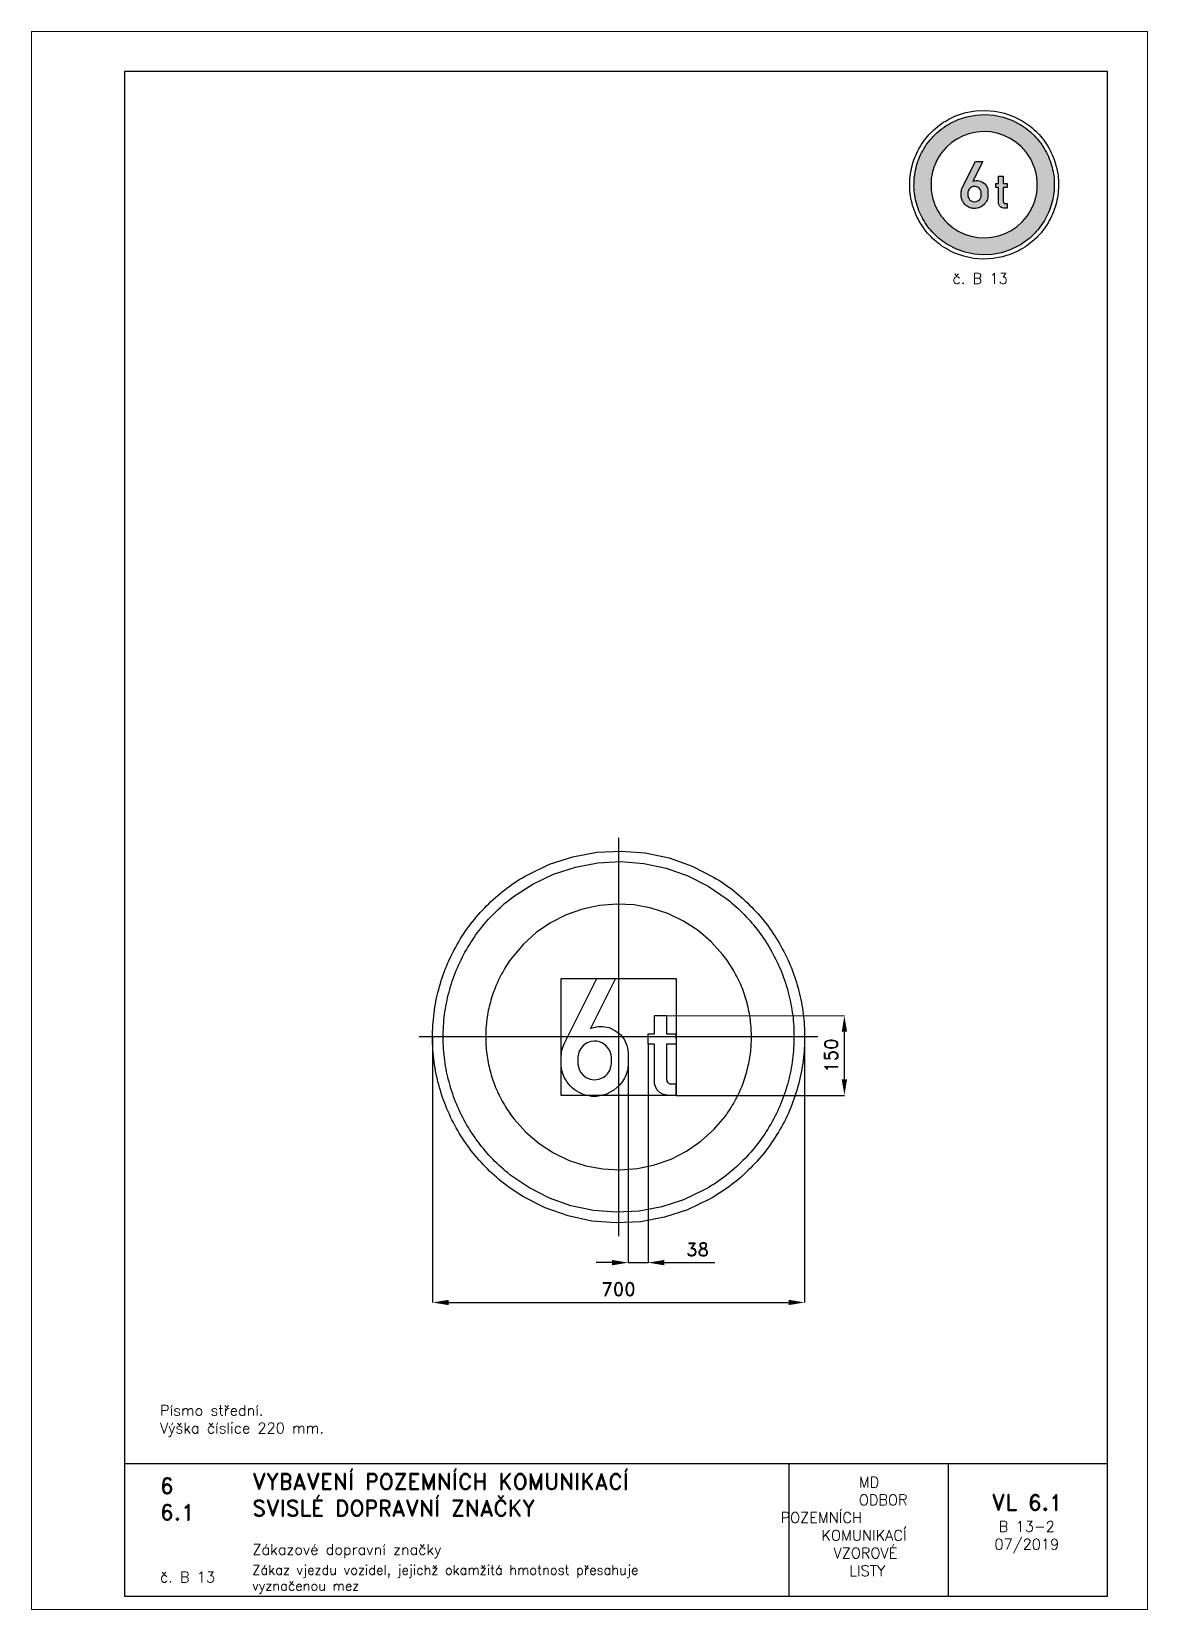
# Paper-space layout 'B 13-2' of a CAD drawing. Header units: millimetres. Extents: x 0 to 210, y 0 to 297.
# The model-space entities are those that its viewports show. They can reach past a viewport. Long polylines and large blocks are cut down to what shows.
import ezdxf

# ---------------------------------------------------------------- set-up
doc = ezdxf.new("R2010")
doc.units = ezdxf.units.MM
doc.header["$LTSCALE"] = 5
doc.linetypes.add('ČERCHOVANÁX2', pattern=[2, 1, -0.5, 0, -0.5])
doc.linetypes.add('ČÁRKOVANÁX2', pattern=[1.5, 1, -0.5])
for name, color, linetype in [('Kóty', 2, 'Continuous'), ('Rozpiska', 7, 'Continuous'), ('Značka', 7, 'Continuous')]:
    doc.layers.add(name, color=color, linetype=linetype)
doc.layers.add('Rámeček', color=6, linetype='Continuous', plot=False)
doc.styles.get("Standard").update_dxf_attribs({"font": 'romand.shx', "height": 25})
doc.dimstyles.get("Standard").update_dxf_attribs({"dimtxt": 25, "dimasz": 30, "dimexe": 0.18, "dimexo": 0.0625, "dimgap": 12.5, "dimtad": 1, "dimdec": 0, "dimzin": 0, "dimdsep": 46, "dimtxsty": 'Standard', "dimcen": 0.09, "dimadec": 0, "dimazin": 0, "dimtfac": 1, "dimtdec": 0, "dimtofl": 0, "dimtmove": 0, "dimatfit": 3, "dimfxl": 1, "dimtolj": 1, "dimtzin": 0, "dimarcsym": 0})

psp = doc.layouts.new('B 13-2')

# ---------------------------------------------------------------- texts
at = {"layer": 'Rozpiska', "color": 7, "attachment_point": 1}
for s, width, heights, insert, char_height in [('\\pi8.03909;{\\C6;č. B 13}', 27.9829, [2.67], (165.28, 251.51), 2), ('Písmo střední.\\PVýška číslice 220 mm. {\\H1.83333x; }', 155.5011, [0], (24.17, 38.48), 2), ('6', 149.0422, [0], (24.17, 24.77), 3), ('{\\C6;VYBAVENÍ POZEMNÍCH KOMUNIKACÍ\\P}SVISLÉ DOPRAVNÍ ZNAČKY{\\H1.34524x; }', 149.0422, [0], (41.56, 25.56), 3), ('\\pi14.7414;{\\C6;MD\\P\\pi2.36044;}ODBOR POZEMNÍCH{\\H1.57143x; }\\P\\pi7.69378;KOMUNIKACÍ{\\H1.5x; }\\P\\pi9.97949;{\\C6;VZOROVÉ\\H1.47619x; \\H0.67742x;\\P\\pi12.93187;LISTY\\H1.26984x; }', 33.1018, [0], (140.95, 24.95), 2), ('\\pi1.03113;{\\H1.5x;\\C6;VL 6.1\\P\\pi2.36443;\\H0.66667x;B 13-2\\H1.66666x; \\H0.6x;\\P\\pi1.5549;07/2019\\H1.80159x; }', 16.0623, [0], (179.66, 21.61), 2), ('6.1', 149.0422, [0], (24.17, 19.78), 3), ('{\\C6;Zákazové dopravní značky}', 149.0422, [0], (41.56, 12.29), 2), ('{\\C6;č. B 13}', 21.5722, [2.67], (24.17, 7.09), 2), ('Zákaz vjezdu vozidel, jejichž okamžitá hmotnost přesahuje\\Pvyznačenou mez', 149.0422, [0], (41.53, 8.34), 1.8)]:
    psp.add_mtext_dynamic_manual_height_columns(s, width=width, gutter_width=100, heights=heights, dxfattribs=dict(at, insert=insert, char_height=char_height))

msp = doc.modelspace()

# ---------------------------------------------------------------- texts
at = {"layer": 'Kóty', "insert": (400, -35), "char_height": 25, "attachment_point": 5, "rotation": 90}
msp.add_mtext('\\A1;150', dxfattribs=at)

# ---------------------------------------------------------------- blocks, each defined once
blk = doc.blocks.new('*D2')
at = {"layer": 'Defpoints', "color": 0, "transparency": 16777216}
for p in [(-350, 0), (350, -2.3), (350, -499.8)]:
    blk.add_point(p, dxfattribs=at)
at = {"layer": 'Kóty', "color": 0, "lineweight": -2, "transparency": 16777216}
for p, q in [((-350, -0.1), (-350, -500)), ((350, -2.4), (350, -500)), ((-320, -499.8), (320, -499.8))]:
    blk.add_line(p, q, dxfattribs=at)
at = {"layer": 'Kóty', "color": 0, "transparency": 16777216}
for points in [[(-320, -494.8), (-320, -504.8), (-350, -499.8)], [(320, -494.8), (320, -504.8), (350, -499.8)]]:
    blk.add_solid(points, dxfattribs=at)
at = {"layer": 'Kóty', "color": 0, "transparency": 16777216, "insert": (0, -474.8), "char_height": 25, "attachment_point": 5}
blk.add_mtext('\\A1;700', dxfattribs=at)
blk = doc.blocks.new('*D3')
at = {"layer": 'Defpoints', "color": 0, "transparency": 16777216}
for p in [(55.9, -13.3), (17.9, -39.9), (55.9, -424.8)]:
    blk.add_point(p, dxfattribs=at)
at = {"layer": 'Kóty', "color": 0, "lineweight": -2, "transparency": 16777216}
for p, q in [((55.9, -13.4), (55.9, -425)), ((17.9, -40), (17.9, -425)), ((-12.1, -424.8), (-42.1, -424.8)), ((85.9, -424.8), (181.3, -424.8))]:
    blk.add_line(p, q, dxfattribs=at)
at = {"layer": 'Kóty', "color": 0, "transparency": 16777216}
for points in [[(-12.1, -419.8), (-12.1, -429.8), (17.9, -424.8)], [(85.9, -419.8), (85.9, -429.8), (55.9, -424.8)]]:
    blk.add_solid(points, dxfattribs=at)
at = {"layer": 'Kóty', "color": 0, "transparency": 16777216, "insert": (148.6, -399.8), "char_height": 25, "attachment_point": 5}
blk.add_mtext('\\A1;38', dxfattribs=at)

# ---------------------------------------------------------------- dimensions: what is measured, and where the dimension line sits
at = {"layer": 'Kóty'}
for base, p1, p2, picture, middle in [((350, -499.8), (-350, 0), (350, -2.3), '*D2', (0, -474.8)), ((55.9, -424.8), (17.9, -39.9), (55.9, -13.3), '*D3', (148.6, -399.8))]:
    dim = msp.add_linear_dim(base=base, p1=p1, p2=p2, dimstyle='Standard', dxfattribs=at)
    dim.commit()
    dim.dimension.update_dxf_attribs({"geometry": picture, "text_midpoint": middle})

# ---------------------------------------------------------------- linework, layer by layer
at = {"layer": 'Kóty'}
for p, q in [((90.5, 40.1), (425.2, 40)), ((425, -80), (425, 10)), ((108.1, -110), (425.2, -110))]:
    msp.add_line(p, q, dxfattribs=at)
msp.add_lwpolyline([(17.9, -424.8), (55.9, -424.8)], dxfattribs=at)
for points in [[(420, 10), (430, 10), (425, 40)], [(420, -80), (430, -80), (425, -110)]]:
    msp.add_solid(points, dxfattribs=at)
at = {"layer": 'Značka', "color": 6, "linetype": 'ČERCHOVANÁX2', "lineweight": 25, "ltscale": 5}
for p, q in [((0, 375), (0, -375)), ((375, 0), (-375, 0))]:
    msp.add_line(p, q, dxfattribs=at)
at = {"layer": 'Značka', "color": 5}
for points in [[(350, 0, -0.001601), (350, -2.3), (350, -4.6, -0.032165), (346.5, -50.2, -0.035724), (336.9, -95, -0.036679), (321.8, -138.3, -0.034748), (300.8, -179, -0.034017), (275, -216.8, -0.034459), (244.2, -250.7, -0.034566), (209.5, -280.6, -0.034423), (171, -305.4), (129.7, -325.2), (86.2, -339.2), (41.2, -347.7), (-4.6, -350), (-50.2, -346.5), (-95, -336.9), (-138.2, -321.7), (-179, -300.8, -0.034411), (-216.8, -275, -0.034463), (-250.7, -244.2, -0.034411), (-280.6, -209.5, -0.03441), (-305.4, -171, -0.034424), (-325.2, -129.8, -0.034402), (-339.2, -86.2, -0.034415), (-347.7, -41.2, -0.034416), (-350, 4.6, -0.034417), (-346.5, 50.2, -0.034426), (-336.9, 95, -0.034414), (-321.7, 138.2, -0.034386), (-300.8, 179, -0.03442), (-275, 216.8, -0.034413), (-244.2, 250.7, -0.034435), (-209.5, 280.6, -0.034387), (-171, 305.4), (-129.8, 325.2), (-86.2, 339.2), (-41.2, 347.7), (4.6, 350), (50.2, 346.5), (95, 336.9), (138.2, 321.7), (178.9, 300.8, -0.034376), (216.8, 275, -0.034404), (250.7, 244.2, -0.034409), (280.6, 209.5, -0.03447), (305.4, 171, -0.034436), (325.2, 129.8, -0.034078), (339.2, 86.2, -0.032781), (347.5, 43.4, -0.034262), (350, 0)], [(-5.5, 110), (-52.7, 16), (-50, 16.9), (-47.3, 17.7), (-38.7, 19.4), (-30, 19.7), (-17.9, 17.5), (-6.8, 12.4), (3.4, 4.6), (11.1, -5.5), (15.7, -15.8, -0.062963), (17.7, -26.8), (17.8, -28), (17.9, -29.2), (17.9, -50.5), (17.8, -52), (17.8, -53.6, -0.057594), (15.8, -65.9, -0.056139), (11.1, -77.6, -0.065613), (2.6, -90.1), (-8.7, -100.1), (-24, -108.2), (-41, -111.8, -0.086724), (-61.1, -110, -0.085435), (-79.5, -101.5, -0.080203), (-93.8, -88.8, -0.076166), (-103.5, -72.4), (-106.7, -62.9, -0.054982), (-107.9, -53.1), (-108, -51.8), (-108, -50.5), (-108, -35.7), (-107.8, -34.5), (-107.7, -33.4), (-107.1, -28.4), (-106, -23.5), (-104.7, -19), (-102.9, -14.6), (-102.2, -13.1), (-101.5, -11.6), (-41, 110), (-5.5, 110)], [(-76.6, -37.5), (-76.6, -50.6), (-76.4, -51.6), (-76.3, -52.6, 0.046145), (-74.5, -59.9), (-71.1, -66.7), (-66.8, -72), (-61.2, -76.1), (-53.7, -79.3), (-45.6, -80.4), (-36.9, -79.4), (-29, -76), (-24.5, -72.9), (-20.7, -69.1), (-16.7, -63.1), (-14.5, -56.3), (-14, -53.4), (-13.6, -50.5), (-13.6, -37.7), (-13.8, -36.2), (-13.9, -34.6, 0.051247), (-15.4, -28.4), (-18.2, -22.7), (-23.7, -16), (-30.8, -11.2), (-35.6, -9.2), (-40.6, -8.1), (-42.8, -7.8), (-45, -7.8), (-52.2, -8.6), (-59.1, -11), (-65.9, -15.4), (-71.2, -21.5), (-74.6, -28.1), (-76.3, -35.4), (-76.4, -36.4), (-76.6, -37.5)]]:
    msp.add_lwpolyline(points, format="xyb", dxfattribs=at)
at = {"layer": 'Značka', "color": 1}
for points in [[(330, 0, -0.001639), (330, -2.2), (330, -4.3, -0.032173), (326.7, -47.3, -0.035726), (317.6, -89.6, -0.036661), (303.4, -130.4, -0.034754), (283.6, -168.7, -0.034016), (259.2, -204.4, -0.034458), (230.3, -236.4, -0.034569), (197.5, -264.5, -0.034449), (161.2, -287.9), (122.3, -306.6), (81.2, -319.8), (38.8, -327.9), (-4.3, -330), (-47.4, -326.7), (-89.6, -317.6), (-130.3, -303.3), (-168.7, -283.6), (-204.4, -259.3, -0.03441), (-236.4, -230.3, -0.034409), (-264.5, -197.5, -0.03441), (-287.9, -161.2, -0.034441), (-306.6, -122.3, -0.034433), (-319.8, -81.2, -0.03441), (-327.9, -38.8, -0.034417), (-330, 4.3, -0.034415), (-326.7, 47.4, -0.034412), (-317.6, 89.6, -0.034422), (-303.3, 130.3, -0.034404), (-283.6, 168.7, -0.034423), (-259.3, 204.4, -0.034409), (-230.3, 236.4, -0.034403), (-197.5, 264.5), (-161.2, 287.9), (-122.3, 306.6), (-81.2, 319.8), (-38.8, 327.9), (4.3, 330), (47.4, 326.7), (89.6, 317.6), (130.3, 303.3), (168.7, 283.6), (204.4, 259.3, -0.034418), (236.4, 230.3, -0.03441), (264.5, 197.5, -0.034469), (287.9, 161.2, -0.034439), (306.6, 122.3, -0.03407), (319.8, 81.2, -0.0328), (327.7, 40.9, -0.034269), (330, 0)], [(250, 0), (250, 1.6), (250, 3.3, 0.032169), (247.5, 35.9, 0.035732), (240.6, 67.9, 0.03669), (229.9, 98.8, 0.034741), (214.8, 127.8, 0.034045), (196.4, 154.8), (174.4, 179.1), (149.7, 200.4), (122.2, 218.1), (92.7, 232.3), (61.5, 242.3), (29.4, 248.4), (-3.3, 250), (-35.9, 247.5), (-67.9, 240.6), (-98.7, 229.8), (-127.8, 214.9), (-154.8, 196.4), (-179.1, 174.4), (-200.4, 149.6, 0.034391), (-218.1, 122.2, 0.034409), (-232.3, 92.7, 0.034418), (-242.3, 61.5, 0.034411), (-248.4, 29.4, 0.034416), (-250, -3.3, 0.034419), (-247.5, -35.9, 0.034429), (-240.6, -67.9, 0.034429), (-229.8, -98.7, 0.034393), (-214.9, -127.8, 0.034408), (-196.4, -154.8), (-174.4, -179.1), (-149.6, -200.4), (-122.2, -218.1), (-92.7, -232.3), (-61.5, -242.3), (-29.4, -248.4), (3.3, -250), (35.9, -247.5), (67.9, -240.6), (98.7, -229.8), (127.8, -214.9), (154.8, -196.4), (179.1, -174.4), (200.4, -149.6, 0.034499), (218.1, -122.2, 0.034408), (232.3, -92.7, 0.034079), (242.3, -61.5, 0.032796), (248.2, -31, 0.034267), (250, 0)]]:
    msp.add_lwpolyline(points, format="xyb", dxfattribs=at)
at = {"layer": 'Značka', "color": 6, "linetype": 'ČÁRKOVANÁX2', "ltscale": 2.5}
msp.add_lwpolyline([(-108, -109.9), (-108, 110.1), (108.1, 110.1), (108.1, -109.9), (-108, -109.9)], dxfattribs=at)
at = {"layer": 'Značka', "color": 5}
msp.add_lwpolyline([(107.9, -109.9), (93.3, -109.9), (92.2, -109.8), (91, -109.7), (84.4, -108.3), (78.4, -105.1), (72.9, -99.9), (69.2, -93.4), (68.1, -90.3), (67.6, -87), (67.5, -86.2), (67.5, -85.4), (67.5, -13.3), (55.9, -13.3), (55.9, 5.6), (67.5, 5.6), (67.5, 40.1), (90.5, 40.1), (90.5, 5.6), (108, 5.6), (108.1, -13.3), (90.5, -13.3), (90.5, -80.7), (90.6, -81.1), (90.6, -81.6), (91.1, -83.5), (92, -85.3), (93.8, -87.2), (96.3, -88.2), (96.8, -88.2), (97.3, -88.3), (107.9, -88.3), (107.9, -109.9)], dxfattribs=at)

msp.set_redraw_order([(e.dxf.handle, doc.entitydb.next_handle()) for e in msp.query("TEXT MTEXT ATTDEF DIMENSION ARC_DIMENSION")])  # texts and dimensions are drawn at this point

# ---------------------------------------------------------------- hatches: boundary and pattern name
at = {"layer": 'Značka'}
h = psp.add_hatch(color=10, dxfattribs=at)
h.dxf.hatch_style = 1
edge = h.paths.add_edge_path()
edge.add_arc((179.49, 268.19), 12.98, 359.5453, 359.9338, ccw=False)
edge.add_line((192.47, 268.08), (192.47, 268))
edge.add_arc((179.05, 268.16), 13.42, 351.9529, 359.3231, ccw=False)
edge.add_arc((180.33, 267.97), 12.13, 343.7927, 351.9771, ccw=False)
edge.add_arc((180.57, 267.63), 11.8, 336.6482, 345.0472, ccw=False)
edge.add_arc((180, 267.89), 12.43, 328.6345, 336.5957, ccw=False)
edge.add_arc((179.64, 267.86), 12.72, 321.8065, 329.5999, ccw=False)
edge.add_arc((179.78, 267.76), 12.54, 313.888, 321.7825, ccw=False)
edge.add_arc((179.7, 267.61), 12.49, 306.6872, 314.6076, ccw=False)
edge.add_arc((179.66, 267.65), 12.55, 298.8678, 306.7605, ccw=False)
edge.add_line((185.72, 256.66), (184.16, 255.91))
edge.add_line((184.16, 255.91), (182.52, 255.38))
edge.add_line((182.52, 255.38), (180.82, 255.06))
edge.add_line((180.82, 255.06), (179.09, 254.97))
edge.add_line((179.09, 254.97), (177.37, 255.1))
edge.add_line((177.37, 255.1), (175.68, 255.47))
edge.add_line((175.68, 255.47), (174.05, 256.04))
edge.add_line((174.05, 256.04), (172.52, 256.83))
edge.add_arc((178.86, 267.66), 12.55, 231.7862, 239.67, ccw=False)
edge.add_arc((178.87, 267.67), 12.56, 223.8652, 231.7481, ccw=False)
edge.add_arc((178.77, 267.79), 12.58, 216.6959, 224.5786, ccw=False)
edge.add_arc((178.75, 267.79), 12.56, 208.8542, 216.7374, ccw=False)
edge.add_arc((178.66, 267.93), 12.55, 201.7532, 209.6437, ccw=False)
edge.add_arc((178.66, 267.93), 12.55, 193.8737, 201.7623, ccw=False)
edge.add_arc((178.62, 268.09), 12.55, 186.7432, 194.6266, ccw=False)
edge.add_arc((178.62, 268.1), 12.55, 178.8736, 186.7584, ccw=False)
edge.add_arc((178.64, 268.27), 12.57, 171.7587, 179.6432, ccw=False)
edge.add_arc((178.63, 268.27), 12.56, 163.8631, 171.7472, ccw=False)
edge.add_arc((178.66, 268.43), 12.55, 156.7233, 164.6088, ccw=False)
edge.add_arc((178.68, 268.42), 12.56, 148.865, 156.7466, ccw=False)
edge.add_arc((178.77, 268.57), 12.57, 141.7823, 149.6678, ccw=False)
edge.add_arc((178.77, 268.57), 12.57, 133.8743, 141.7568, ccw=False)
edge.add_arc((178.87, 268.69), 12.56, 126.6979, 134.5796, ccw=False)
edge.add_arc((178.88, 268.7), 12.55, 118.8684, 126.76, ccw=False)
edge.add_line((172.82, 279.69), (174.37, 280.44))
edge.add_line((174.37, 280.44), (176.02, 280.96))
edge.add_line((176.02, 280.96), (177.71, 281.29))
edge.add_line((177.71, 281.29), (179.44, 281.37))
edge.add_line((179.44, 281.37), (181.16, 281.24))
edge.add_line((181.16, 281.24), (182.85, 280.88))
edge.add_line((182.85, 280.88), (184.48, 280.3))
edge.add_line((184.48, 280.3), (186.02, 279.52))
edge.add_arc((179.68, 268.69), 12.54, 51.7818, 59.6743, ccw=False)
edge.add_arc((179.67, 268.68), 12.56, 43.8642, 51.7491, ccw=False)
edge.add_arc((179.76, 268.56), 12.58, 36.696, 44.5785, ccw=False)
edge.add_arc((179.8, 268.57), 12.54, 28.847, 36.7446, ccw=False)
edge.add_arc((179.88, 268.42), 12.55, 21.7293, 29.6197, ccw=False)
edge.add_arc((179.75, 268.36), 12.69, 13.94, 21.7465, ccw=False)
edge.add_arc((179.95, 268.24), 12.53, 7.1962, 14.7119, ccw=False)
edge.add_arc((180.5, 268.31), 11.97, -0.6363, 7.2132, ccw=False)
edge = h.paths.add_edge_path(flags=16)
edge.add_line((189.27, 268.17), (189.27, 268.24))
edge.add_line((189.27, 268.24), (189.27, 268.3))
edge.add_arc((179.09, 268.18), 10.17, 0.6827, 8.0528)
edge.add_arc((180.09, 268.33), 9.17, 8.0407, 16.2271)
edge.add_arc((180.26, 268.59), 8.93, 14.9483, 23.3507)
edge.add_arc((179.82, 268.38), 9.42, 23.4184, 31.3748)
edge.add_arc((179.57, 268.41), 9.62, 30.4474, 38.2448)
edge.add_arc((179.64, 268.49), 9.52, 38.1459, 46.0367)
edge.add_line((186.24, 275.34), (185.25, 276.19))
edge.add_line((185.25, 276.19), (184.15, 276.9))
edge.add_line((184.15, 276.9), (182.97, 277.46))
edge.add_line((182.97, 277.46), (181.73, 277.86))
edge.add_line((181.73, 277.86), (180.44, 278.11))
edge.add_line((180.44, 278.11), (179.14, 278.17))
edge.add_line((179.14, 278.17), (177.83, 278.07))
edge.add_line((177.83, 278.07), (176.55, 277.8))
edge.add_line((176.55, 277.8), (175.32, 277.36))
edge.add_line((175.32, 277.36), (174.15, 276.77))
edge.add_line((174.15, 276.77), (173.07, 276.03))
edge.add_line((173.07, 276.03), (172.1, 275.15))
edge.add_line((172.1, 275.15), (171.25, 274.16))
edge.add_arc((178.85, 268.46), 9.5, 143.1694, 151.0478)
edge.add_arc((178.82, 268.35), 9.52, 150.3862, 158.2686)
edge.add_arc((178.83, 268.35), 9.53, 158.2698, 166.1543)
edge.add_arc((178.77, 268.23), 9.5, 165.3669, 173.2515)
edge.add_arc((178.79, 268.23), 9.52, 173.2386, 181.124)
edge.add_arc((178.78, 268.1), 9.51, 180.373, 188.2577)
edge.add_arc((178.79, 268.1), 9.52, 188.2413, 196.1291)
edge.add_arc((178.79, 267.98), 9.49, 195.3958, 203.2837)
edge.add_arc((178.82, 267.98), 9.52, 203.2519, 211.1314)
edge.add_arc((178.88, 267.87), 9.51, 210.3906, 218.2726)
edge.add_arc((178.91, 267.87), 9.54, 218.1655, 226.043)
edge.add_line((172.29, 261.01), (173.28, 260.16))
edge.add_line((173.28, 260.16), (174.38, 259.45))
edge.add_line((174.38, 259.45), (175.56, 258.88))
edge.add_line((175.56, 258.88), (176.81, 258.48))
edge.add_line((176.81, 258.48), (178.09, 258.24))
edge.add_line((178.09, 258.24), (179.4, 258.17))
edge.add_line((179.4, 258.17), (180.7, 258.27))
edge.add_line((180.7, 258.27), (181.98, 258.55))
edge.add_line((181.98, 258.55), (183.22, 258.98))
edge.add_line((183.22, 258.98), (184.38, 259.58))
edge.add_line((184.38, 259.58), (185.46, 260.32))
edge.add_line((185.46, 260.32), (186.43, 261.2))
edge.add_line((186.43, 261.2), (187.28, 262.19))
edge.add_arc((179.71, 267.87), 9.47, 323.1562, 331.0611)
edge.add_arc((179.71, 267.99), 9.52, 330.4027, 338.2837)
edge.add_arc((179.62, 268.03), 9.63, 338.2913, 346.0995)
edge.add_arc((179.79, 268.12), 9.48, 345.2752, 352.7922)
edge.add_arc((180.2, 268.07), 9.07, 352.7872, 360.6402)
h = psp.add_hatch(color=249, dxfattribs=at)
h.dxf.hatch_style = 1
h.paths.add_polyline_path([(183.58, 263.77), (183, 263.77), (182.95, 263.78), (182.91, 263.78), (182.64, 263.84), (182.4, 263.96), (182.18, 264.17), (182.03, 264.43), (181.99, 264.56), (181.97, 264.69), (181.97, 264.72), (181.96, 264.75), (181.96, 267.64), (181.5, 267.64), (181.5, 268.39), (181.96, 268.39), (181.96, 269.77), (182.88, 269.77), (182.88, 268.39), (183.59, 268.39), (183.59, 267.64), (182.88, 267.64), (182.88, 264.94), (182.89, 264.92), (182.89, 264.9), (182.91, 264.83), (182.94, 264.76), (183.02, 264.68), (183.12, 264.64), (183.14, 264.64), (183.16, 264.64), (183.58, 264.64)])
edge = h.paths.add_edge_path()
edge.add_line((179.04, 272.57), (177.16, 268.81))
edge.add_line((177.16, 268.81), (177.26, 268.84))
edge.add_line((177.26, 268.84), (177.37, 268.88))
edge.add_line((177.37, 268.88), (177.72, 268.94))
edge.add_line((177.72, 268.94), (178.07, 268.96))
edge.add_line((178.07, 268.96), (178.55, 268.87))
edge.add_line((178.55, 268.87), (178.99, 268.66))
edge.add_line((178.99, 268.66), (179.4, 268.35))
edge.add_line((179.4, 268.35), (179.71, 267.95))
edge.add_line((179.71, 267.95), (179.89, 267.54))
edge.add_arc((178.19, 267), 1.78, 3.0489, 17.46, ccw=False)
edge.add_line((179.97, 267.1), (179.98, 267.05))
edge.add_line((179.98, 267.05), (179.98, 267))
edge.add_line((179.98, 267), (179.98, 266.15))
edge.add_line((179.98, 266.15), (179.98, 266.09))
edge.add_line((179.98, 266.09), (179.98, 266.02))
edge.add_arc((177.81, 266.12), 2.17, 344.2627, 357.4478, ccw=False)
edge.add_arc((177.73, 266.13), 2.25, 331.6458, 344.4983, ccw=False)
edge.add_arc((177.64, 266.1), 2.31, 318.3705, 333.3864, ccw=False)
edge.add_line((179.37, 264.56), (178.92, 264.16))
edge.add_line((178.92, 264.16), (178.3, 263.84))
edge.add_line((178.3, 263.84), (177.63, 263.7))
edge.add_arc((177.43, 266.03), 2.35, 254.9722, 274.7982, ccw=False)
edge.add_arc((177.44, 266.08), 2.39, 235.4268, 254.9597, ccw=False)
edge.add_arc((177.37, 266.13), 2.4, 219.1806, 237.5225, ccw=False)
edge.add_arc((177.46, 266.21), 2.52, 201.9433, 219.3657, ccw=False)
edge.add_line((175.13, 265.27), (175, 265.65))
edge.add_arc((176.75, 266.08), 1.8, 180.9747, 193.563, ccw=False)
edge.add_line((174.95, 266.04), (174.95, 266.1))
edge.add_line((174.95, 266.1), (174.95, 266.15))
edge.add_line((174.95, 266.15), (174.95, 266.74))
edge.add_line((174.95, 266.74), (174.95, 266.79))
edge.add_line((174.95, 266.79), (174.96, 266.83))
edge.add_line((174.96, 266.83), (174.98, 267.03))
edge.add_line((174.98, 267.03), (175.02, 267.23))
edge.add_line((175.02, 267.23), (175.08, 267.41))
edge.add_line((175.08, 267.41), (175.15, 267.58))
edge.add_line((175.15, 267.58), (175.18, 267.64))
edge.add_line((175.18, 267.64), (175.2, 267.7))
edge.add_line((175.2, 267.7), (177.62, 272.57))
edge.add_line((177.62, 272.57), (179.04, 272.57))
edge = h.paths.add_edge_path(flags=16)
edge.add_line((176.2, 266.67), (176.2, 266.14))
edge.add_line((176.2, 266.14), (176.21, 266.1))
edge.add_line((176.21, 266.1), (176.21, 266.06))
edge.add_arc((177.83, 266.31), 1.63, 188.5673, 199.1355)
edge.add_line((176.29, 265.77), (176.42, 265.5))
edge.add_line((176.42, 265.5), (176.59, 265.29))
edge.add_line((176.59, 265.29), (176.82, 265.12))
edge.add_line((176.82, 265.12), (177.12, 265))
edge.add_line((177.12, 265), (177.44, 264.95))
edge.add_line((177.44, 264.95), (177.79, 264.99))
edge.add_line((177.79, 264.99), (178.11, 265.13))
edge.add_line((178.11, 265.13), (178.29, 265.25))
edge.add_line((178.29, 265.25), (178.44, 265.4))
edge.add_line((178.44, 265.4), (178.6, 265.64))
edge.add_line((178.6, 265.64), (178.69, 265.92))
edge.add_line((178.69, 265.92), (178.71, 266.03))
edge.add_line((178.71, 266.03), (178.72, 266.15))
edge.add_line((178.72, 266.15), (178.72, 266.66))
edge.add_line((178.72, 266.66), (178.71, 266.72))
edge.add_line((178.71, 266.72), (178.71, 266.78))
edge.add_arc((177.47, 266.62), 1.25, 7.6459, 19.3805)
edge.add_line((178.65, 267.03), (178.54, 267.26))
edge.add_line((178.54, 267.26), (178.32, 267.53))
edge.add_line((178.32, 267.53), (178.03, 267.72))
edge.add_line((178.03, 267.72), (177.84, 267.8))
edge.add_line((177.84, 267.8), (177.64, 267.84))
edge.add_line((177.64, 267.84), (177.55, 267.86))
edge.add_line((177.55, 267.86), (177.46, 267.86))
edge.add_line((177.46, 267.86), (177.17, 267.82))
edge.add_line((177.17, 267.82), (176.9, 267.73))
edge.add_line((176.9, 267.73), (176.63, 267.55))
edge.add_line((176.63, 267.55), (176.42, 267.31))
edge.add_line((176.42, 267.31), (176.28, 267.04))
edge.add_line((176.28, 267.04), (176.21, 266.75))
edge.add_line((176.21, 266.75), (176.21, 266.71))
edge.add_line((176.21, 266.71), (176.2, 266.67))

# ---------------------------------------------------------------- linework, layer by layer
at = {"layer": 'Rozpiska', "color": 7}
for p, q in [((17.5, 27.5), (202.5, 27.5)), ((142.5, 27.5), (142.5, 2.5)), ((172.5, 27.5), (172.5, 2.5))]:
    psp.add_line(p, q, dxfattribs=at)
psp.add_lwpolyline([(17.5, 2.5), (202.5, 2.5), (202.5, 289.5), (17.5, 289.5)], close=True, dxfattribs=at)
at = {"layer": 'Značka', "color": 7}
psp.add_lwpolyline([(193.27, 268.17, -0.001601), (193.27, 268.08), (193.27, 267.99, -0.03217), (193.13, 266.16, -0.035729), (192.74, 264.37, -0.036679), (192.14, 262.64, -0.034743), (191.3, 261.01, -0.034021), (190.27, 259.5, -0.034461), (189.04, 258.14, -0.034568), (187.65, 256.95, -0.034426), (186.11, 255.96, -0.034431), (184.46, 255.16), (182.71, 254.6), (180.91, 254.26), (179.08, 254.17), (177.26, 254.31), (175.47, 254.7), (173.74, 255.3, -0.034384), (172.11, 256.14, -0.034411), (170.6, 257.17, -0.034463), (169.24, 258.4, -0.03441), (168.04, 259.79, -0.034408), (167.05, 261.33, -0.034426), (166.26, 262.98, -0.034402), (165.7, 264.72, -0.034412), (165.36, 266.52, -0.034418), (165.27, 268.36, -0.034419), (165.41, 270.18, -0.034426), (165.79, 271.97, -0.034415), (166.4, 273.7, -0.034387), (167.24, 275.33, -0.03442), (168.27, 276.84, -0.034411), (169.5, 278.2, -0.034433), (170.89, 279.4, -0.034387), (172.43, 280.39, -0.034445), (174.08, 281.18), (175.82, 281.74), (177.62, 282.08), (179.45, 282.17), (181.28, 282.03), (183.07, 281.65), (184.8, 281.04), (186.42, 280.2, -0.034378), (187.94, 279.17, -0.03441), (189.3, 277.94, -0.034411), (190.49, 276.55, -0.034477), (191.48, 275.01, -0.034443), (192.27, 273.36, -0.034086), (192.84, 271.62, -0.032779), (193.17, 269.91, -0.034262), (193.27, 268.17)], format="xyb", dxfattribs=at)
at = {"layer": 'Značka', "color": 10}
for points in [[(192.47, 268.17, -0.001695), (192.47, 268.08), (192.47, 268, -0.03217), (192.33, 266.28, -0.035726), (191.97, 264.59, -0.036664), (191.4, 262.96, -0.034751), (190.61, 261.42, -0.034018), (189.64, 260, -0.03446), (188.48, 258.72, -0.034573), (187.17, 257.59, -0.034452), (185.72, 256.66), (184.16, 255.91), (182.52, 255.38), (180.82, 255.06), (179.09, 254.97), (177.37, 255.1), (175.68, 255.47), (174.05, 256.04), (172.52, 256.83, -0.034413), (171.09, 257.8, -0.034409), (169.81, 258.96, -0.034408), (168.69, 260.27, -0.034411), (167.75, 261.72, -0.034442), (167, 263.28, -0.034434), (166.47, 264.92, -0.034411), (166.15, 266.62, -0.034418), (166.07, 268.34, -0.034416), (166.2, 270.07, -0.034414), (166.56, 271.76, -0.03442), (167.13, 273.38, -0.034403), (167.92, 274.92, -0.034421), (168.9, 276.35, -0.034407), (170.06, 277.63, -0.034404), (171.37, 278.75, -0.034447), (172.82, 279.69), (174.37, 280.44), (176.02, 280.96), (177.71, 281.29), (179.44, 281.37), (181.16, 281.24), (182.85, 280.88), (184.48, 280.3), (186.02, 279.52, -0.034451), (187.44, 278.54, -0.034418), (188.72, 277.38, -0.034407), (189.85, 276.07, -0.034474), (190.78, 274.62, -0.034442), (191.53, 273.06, -0.034075), (192.06, 271.42, -0.032805), (192.37, 269.81, -0.034264), (192.47, 268.17)], [(189.27, 268.17), (189.27, 268.24), (189.27, 268.3, 0.032169), (189.17, 269.61, 0.035735), (188.89, 270.89, 0.036679), (188.46, 272.12, 0.03473), (187.86, 273.28, 0.034036), (187.12, 274.36, 0.034444), (186.24, 275.34), (185.25, 276.19), (184.15, 276.9), (182.97, 277.46), (181.73, 277.86), (180.44, 278.11), (179.14, 278.17), (177.83, 278.07), (176.55, 277.8), (175.32, 277.36), (174.15, 276.77), (173.07, 276.03), (172.1, 275.15), (171.25, 274.16, 0.03439), (170.54, 273.06, 0.034407), (169.97, 271.88, 0.034416), (169.57, 270.63, 0.034417), (169.33, 269.35, 0.03442), (169.27, 268.04, 0.034417), (169.37, 266.74, 0.03443), (169.64, 265.46, 0.034431), (170.07, 264.22, 0.034395), (170.67, 263.06, 0.034405), (171.41, 261.98, 0.034385), (172.29, 261.01), (173.28, 260.16), (174.38, 259.45), (175.56, 258.88), (176.81, 258.48), (178.09, 258.24), (179.4, 258.17), (180.7, 258.27), (181.98, 258.55), (183.22, 258.98), (184.38, 259.58), (185.46, 260.32), (186.43, 261.2), (187.28, 262.19, 0.034505), (187.99, 263.28, 0.034401), (188.56, 264.46, 0.034083), (188.96, 265.71, 0.032811), (189.2, 266.93, 0.034279), (189.27, 268.17)]]:
    psp.add_lwpolyline(points, format="xyb", dxfattribs=at)
at = {"layer": 'Značka', "color": 249}
for points in [[(179.04, 272.57), (177.16, 268.81), (177.26, 268.84), (177.37, 268.88), (177.72, 268.94), (178.07, 268.96), (178.55, 268.87), (178.99, 268.66), (179.4, 268.35), (179.71, 267.95), (179.89, 267.54, -0.062963), (179.97, 267.1), (179.98, 267.05), (179.98, 267), (179.98, 266.15), (179.98, 266.09), (179.98, 266.02, -0.057594), (179.9, 265.53, -0.056139), (179.71, 265.06, -0.065613), (179.37, 264.56), (178.92, 264.16), (178.3, 263.84), (177.63, 263.7, -0.086724), (176.82, 263.77, -0.085435), (176.09, 264.11, -0.080203), (175.51, 264.62, -0.076166), (175.13, 265.27), (175, 265.65, -0.054982), (174.95, 266.04), (174.95, 266.1), (174.95, 266.15), (174.95, 266.74), (174.95, 266.79), (174.96, 266.83), (174.98, 267.03), (175.02, 267.23), (175.08, 267.41), (175.15, 267.58), (175.18, 267.64), (175.2, 267.7), (177.62, 272.57), (179.04, 272.57)], [(176.2, 266.67), (176.2, 266.14), (176.21, 266.1), (176.21, 266.06, 0.046145), (176.29, 265.77), (176.42, 265.5), (176.59, 265.29), (176.82, 265.12), (177.12, 265), (177.44, 264.95), (177.79, 264.99), (178.11, 265.13), (178.29, 265.25), (178.44, 265.4), (178.6, 265.64), (178.69, 265.92), (178.71, 266.03), (178.72, 266.15), (178.72, 266.66), (178.71, 266.72), (178.71, 266.78, 0.051247), (178.65, 267.03), (178.54, 267.26), (178.32, 267.53), (178.03, 267.72), (177.84, 267.8), (177.64, 267.84), (177.55, 267.86), (177.46, 267.86), (177.17, 267.82), (176.9, 267.73), (176.63, 267.55), (176.42, 267.31), (176.28, 267.04), (176.21, 266.75), (176.21, 266.71), (176.2, 266.67)]]:
    psp.add_lwpolyline(points, format="xyb", dxfattribs=at)
psp.add_lwpolyline([(183.58, 263.77), (183, 263.77), (182.95, 263.78), (182.91, 263.78), (182.64, 263.84), (182.4, 263.96), (182.18, 264.17), (182.03, 264.43), (181.99, 264.56), (181.97, 264.69), (181.97, 264.72), (181.96, 264.75), (181.96, 267.64), (181.5, 267.64), (181.5, 268.39), (181.96, 268.39), (181.96, 269.77), (182.88, 269.77), (182.88, 268.39), (183.59, 268.39), (183.59, 267.64), (182.88, 267.64), (182.88, 264.94), (182.89, 264.92), (182.89, 264.9), (182.91, 264.83), (182.94, 264.76), (183.02, 264.68), (183.12, 264.64), (183.14, 264.64), (183.16, 264.64), (183.58, 264.64), (183.58, 263.77)], dxfattribs=at)

psp.set_redraw_order([(e.dxf.handle, doc.entitydb.next_handle()) for e in psp.query("TEXT MTEXT ATTDEF DIMENSION ARC_DIMENSION")])  # texts and dimensions are drawn at this point

# ---------------------------------------------------------------- viewports
at = {"layer": 'Rámeček'}
psp.add_viewport(center=(105, 148.5), size=(210, 297), view_center_point=(-54.71, 407.43), view_height=2970, dxfattribs=at)

doc.saveas('drawing.dxf')
